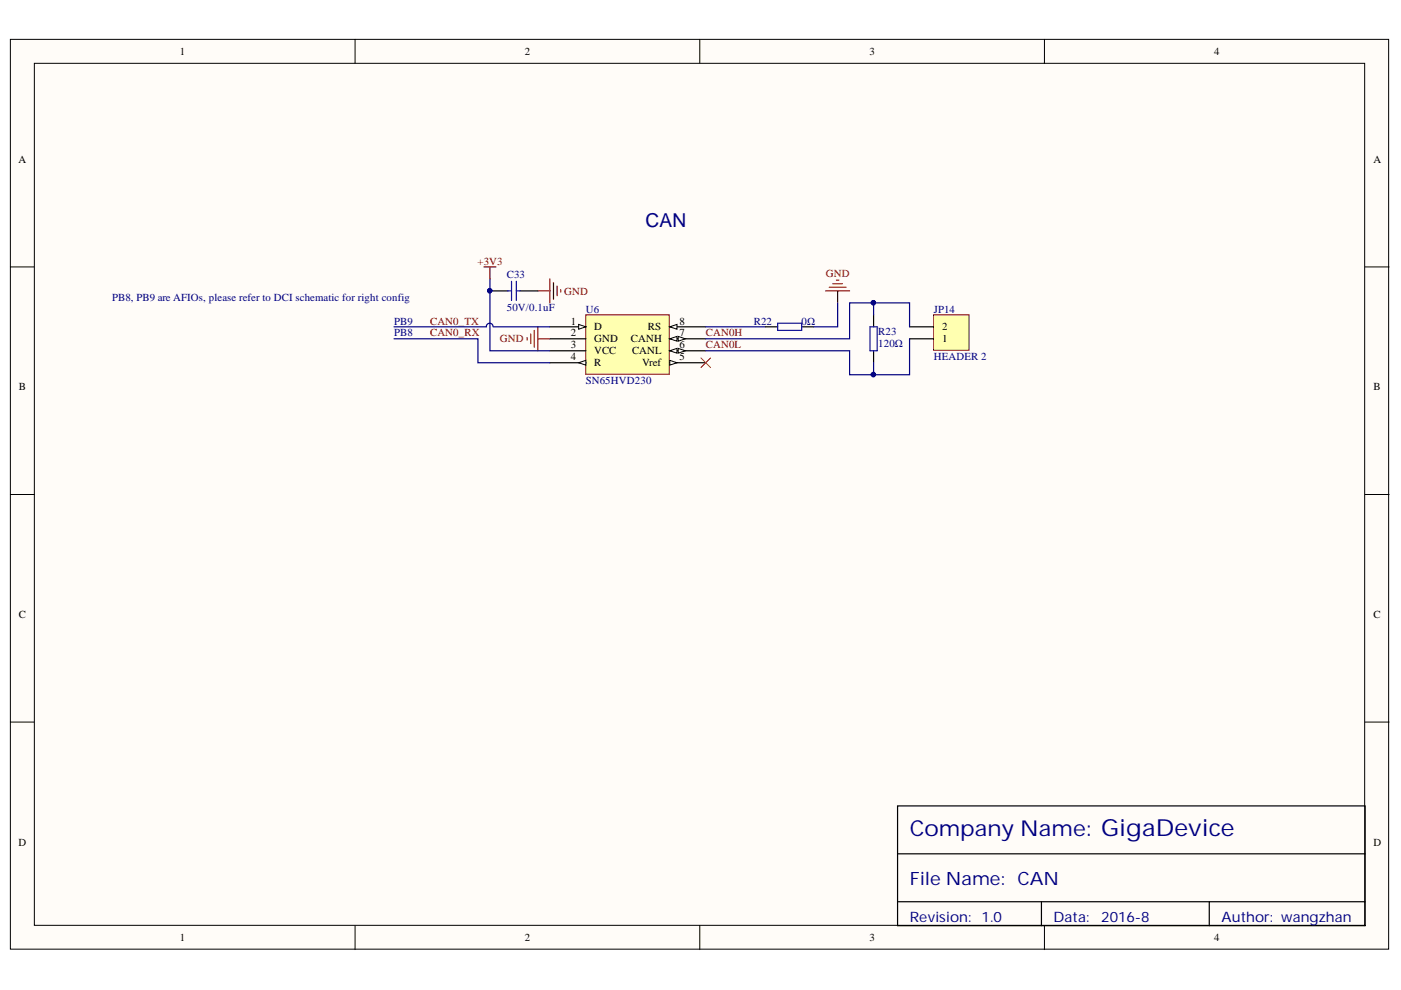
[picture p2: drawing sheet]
<svg xmlns="http://www.w3.org/2000/svg" width="297mm" height="210mm" viewBox="0 0 297 210" stroke-linecap="round" stroke-linejoin="round" font-family="sans-serif">
<defs><g id="words">
<text font-size="4.6" fill="#000080" x="192.9" y="177.3">Company Name: GigaDevice</text>
<text font-size="4.1" fill="#000080" x="136.9" y="48.1">CAN</text>
<text font-size="3.9" fill="#000080" x="192.9" y="187.7">File Name: CAN</text>
<g font-size="3" fill="#000080">
<text x="192.9" y="195.4">Revision: 1.0</text>
<text x="223.3" y="195.4">Data:</text>
<text x="233.5" y="195.4">2016-8</text>
<text x="259" y="195.4">Author: wangzhan</text>
</g>
<g font-size="2.3">
<text x="38.2" y="11.7">1</text>
<text x="111.2" y="11.7">2</text>
<text x="184.3" y="11.7">3</text>
<text x="257.4" y="11.7">4</text>
<text x="3.9" y="34.5">A</text>
<text x="291.2" y="34.5">A</text>
<text x="121.1" y="68.8">1</text>
<text x="121.1" y="71.3">2</text>
<text x="126" y="70.1">D</text>
<text x="137.4" y="70.1">RS</text>
<text x="144.1" y="71.3">7</text>
<text x="144.1" y="68.8">8</text>
<text x="199.7" y="70.1">2</text>
<text x="121.1" y="73.9">3</text>
<text x="121.1" y="76.4">4</text>
<text x="126" y="72.6">GND</text>
<text x="126" y="75.1">VCC</text>
<text x="126" y="77.7">R</text>
<text x="133.7" y="72.6">CANH</text>
<text x="134" y="75.1">CANL</text>
<text x="136.1" y="77.7">Vref</text>
<text x="144.1" y="76.4">5</text>
<text x="144.1" y="73.9">6</text>
<text x="199.7" y="72.6">1</text>
<text x="4" y="82.8">B</text>
<text x="291.2" y="82.8">B</text>
<text x="4" y="131">C</text>
<text x="291.2" y="131">C</text>
<text x="3.9" y="179.3">D</text>
<text x="291.2" y="179.3">D</text>
<text x="38.2" y="199.6">1</text>
<text x="111.2" y="199.6">2</text>
<text x="184.3" y="199.6">3</text>
<text x="257.4" y="199.6">4</text>
</g>
<g font-size="2.3" fill="#800000">
<text x="101.3" y="56.1">+3V3</text>
<text x="175.1" y="58.7">GND</text>
<text x="119.6" y="62.5">GND</text>
<text x="91.2" y="68.8">CAN0_TX</text>
<text x="91.2" y="71.3">CAN0_RX</text>
<text x="149.7" y="71.3">CAN0H</text>
<text x="106" y="72.6">GND</text>
<text x="149.7" y="73.9">CAN0L</text>
</g>
<g font-size="2.3" fill="#000080">
<text x="107.4" y="58.9">C33</text>
<text x="23.8" y="63.7">PB8, PB9 are AFIOs, please refer to DCI schematic for right config</text>
<text x="83.6" y="68.8">PB9</text>
<text x="83.6" y="71.3">PB8</text>
<text x="107.4" y="66">50V/0.1uF</text>
<text x="124.2" y="66.3">U6</text>
<text x="159.8" y="68.8">R22</text>
<text x="170" y="68.8">0Ω</text>
<text x="186.2" y="71.1">R23</text>
<text x="198" y="66.3">JP14</text>
<text x="186.2" y="73.6">120Ω</text>
<text x="198" y="76.4">HEADER 2</text>
<text x="124.2" y="81.5">SN65HVD230</text>
</g>
</g></defs>
<g fill="#fffcf8" stroke="#000" stroke-width=".21">
<path d="M2.2 8.3h292.2v192.9h-292.2z"/>
<path d="M7.3 13.4h282v182.8h-282z"/>
</g>
<path d="M75.3 8.3v5.1M148.4 8.3v5.1M221.4 8.3v5.1M2.2 56.6h5.1M289.4 56.6h5.1M2.2 104.8h5.1M289.4 104.8h5.1M2.2 153.1h5.1M289.4 153.1h5.1M75.3 196.3v5M148.4 196.3v5M221.4 196.3v5" fill="none" stroke="#000" stroke-width=".21"/>
<path d="M190.3 170.9h99.1v25.4h-99.1zM190.3 181h99.1M190.3 191.2h99.1M220.8 191.2v5.1M256.4 191.2v5.1" fill="none" stroke="#000" stroke-width=".25"/>
<path d="M124.2 66.8h17.7v12.5h-17.7z" fill="#ffffb0" stroke="#800000" stroke-width=".21"/>
<path d="M116.6 69.3h7.6" fill="none" stroke="#000" stroke-width=".25"/>
<path d="M122.7 68.8l1.5 .5-1.5 .5z" fill="#fffcf8"/>
<path d="M122.7 68.8l1.5 .5-1.5 .5z" fill="none" stroke="#000" stroke-width=".21"/>
<path d="M116.6 71.8h7.6M116.6 74.4h7.6M116.6 76.9h7.6" fill="none" stroke="#000" stroke-width=".25"/>
<path d="M122.7 76.9l1.5-.5v1z" fill="#fffcf8"/>
<path d="M122.7 76.9l1.5-.5v1z" fill="none" stroke="#000" stroke-width=".21"/>
<path d="M142 76.9h7.6" fill="none" stroke="#000" stroke-width=".25"/>
<path d="M142 76.4l1.5 .5-1.5 .5z" fill="#fffcf8"/>
<path d="M142 76.4l1.5 .5-1.5 .5z" fill="none" stroke="#000" stroke-width=".21"/>
<path d="M142 74.4h7.6" fill="none" stroke="#000" stroke-width=".25"/>
<path d="M142 74.4l1.5-.5v1z" fill="#fffcf8"/>
<path d="M142 74.4l1.5-.5v1z" fill="none" stroke="#000" stroke-width=".21"/>
<path d="M143.8 73.9l1.5 .5-1.5 .5z" fill="#fffcf8"/>
<path d="M143.8 73.9l1.5 .5-1.5 .5z" fill="none" stroke="#000" stroke-width=".21"/>
<path d="M142 71.8h7.6" fill="none" stroke="#000" stroke-width=".25"/>
<path d="M142 71.8l1.5-.5v1z" fill="#fffcf8"/>
<path d="M142 71.8l1.5-.5v1z" fill="none" stroke="#000" stroke-width=".21"/>
<path d="M143.8 71.3l1.5 .5-1.5 .5z" fill="#fffcf8"/>
<path d="M143.8 71.3l1.5 .5-1.5 .5z" fill="none" stroke="#000" stroke-width=".21"/>
<path d="M142 69.3h7.6" fill="none" stroke="#000" stroke-width=".25"/>
<path d="M142 69.3l1.5-.5v1z" fill="#fffcf8"/>
<path d="M142 69.3l1.5-.5v1z" fill="none" stroke="#000" stroke-width=".21"/>
<path d="M149.6 74.4h30.5v5.1h5.1v-2.6M149.6 69.3h12.7M177.6 64.2v5.1h-5.1M185.2 66.8v-2.6h-5.1v7.6h-30.5" fill="none" stroke="#000080" stroke-width=".25"/>
<path d="M162.3 69.3h2.6M170 69.3h2.5M185.2 66.8v2.5M185.2 74.4v2.5" fill="none" stroke="#000" stroke-width=".25"/>
<path d="M164.9 68.5h5.1v1.6h-5.1zM184.5 69.3h1.5v5.1h-1.5z" fill="none" stroke="#00f" stroke-width=".25"/>
<path d="M177.3 59.4h.5M175.1 61.7h5M175.8 60.9h3.6M176.6 60.2h2M177.6 61.7v2.5" fill="none" stroke="#800000" stroke-width=".25"/>
<g fill="#000080" stroke="#000080" stroke-width=".21">
<circle cx="185.2" cy="64.2" r=".46"/>
<circle cx="185.2" cy="79.4" r=".46"/>
</g>
<path d="M197.9 66.8h7.6v7.5h-7.6z" fill="#ffffb0" stroke="#800000" stroke-width=".21"/>
<path d="M103.9 61.7h3.8M110.2 61.7h3.8M192.8 71.8h5.1M192.8 69.3h5.1" fill="none" stroke="#000" stroke-width=".25"/>
<path d="M103.9 59.1v15.3h12.7M83.5 71.8h17.8v5.1h15.3M104.5 69.3a.71 .71 0 0 0-.7-.8 .71 .71 0 0 0-.7 .8h-19.6M104.6 69.3h12M185.2 64.2h7.6v5.1M192.8 71.8v7.7h-7.6" fill="none" stroke="#000080" stroke-width=".25"/>
<g fill="#000080" stroke="#000080" stroke-width=".21">
<circle cx="185.2" cy="64.2" r=".46"/>
<circle cx="185.2" cy="79.4" r=".46"/>
<circle cx="103.8" cy="61.6" r=".46"/>
</g>
<path d="M102.6 56.6h2.5M103.9 56.6v2.5M116.6 59.1v5.1M117.3 59.9v3.6M111.8 71.6v.5M112.5 70.8v2M113.3 70.1v3.5M114 69.3v5.1M114 71.8h2.6M114 61.7h2.6M118.1 60.7v2M118.9 61.4v.5" fill="none" stroke="#800000" stroke-width=".25"/>
<path d="M108.5 59.6v4.1M109.5 59.6v4.1M107.7 61.7h.8M109.5 61.7h.7" fill="none" stroke="#00f" stroke-width=".25"/>
<path d="M148.6 75.9l2 2M150.6 75.9l-2 2" fill="none" stroke="#f00" stroke-width=".21"/>
<use href="#words"/>
</svg>
